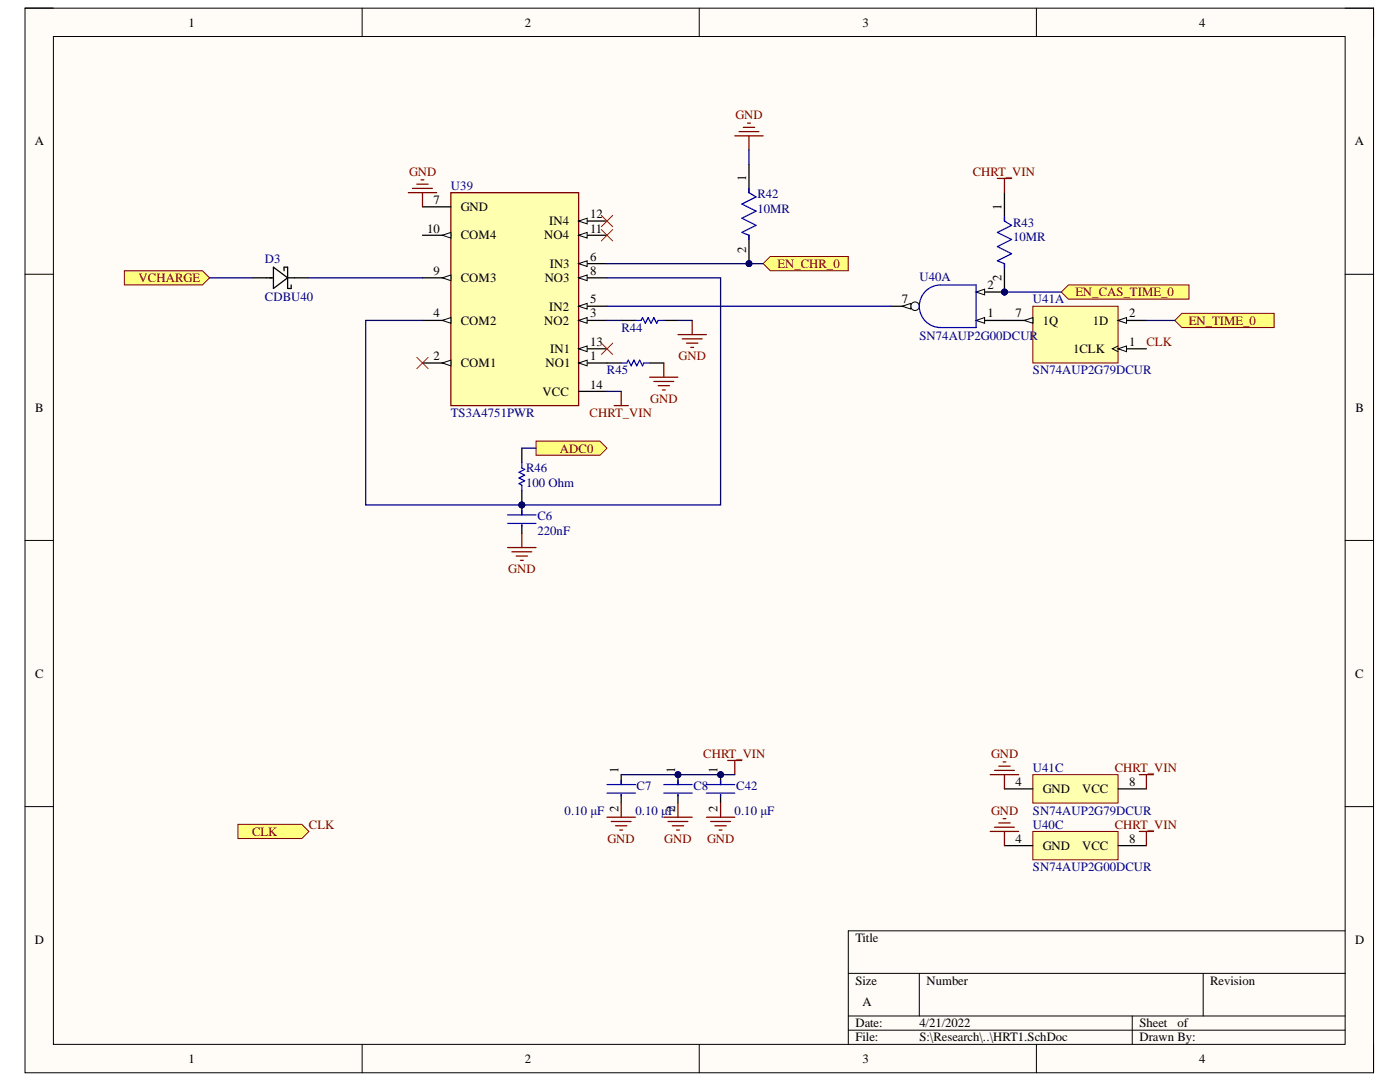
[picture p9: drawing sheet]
<svg xmlns="http://www.w3.org/2000/svg" width="279mm" height="216mm" viewBox="0 0 279 216" stroke-linecap="round" stroke-linejoin="round" font-family="sans-serif">
<defs><g id="words">
<g font-size="2.5">
<text x="37.6" y="5.3">1</text>
<text x="104.7" y="5.3">2</text>
<text x="172.1" y="5.3">3</text>
<text x="239.3" y="5.3">4</text>
<text x="6.9" y="29">A</text>
<text x="270.4" y="29">A</text>
<text x="86.5" y="40.8">7</text>
<text x="148.9" y="36.2" transform="rotate(-90 148.9 36.2)">1</text>
<text x="199.9" y="41.9" transform="rotate(-90 199.9 41.9)">1</text>
<text x="85.3" y="46.4">10</text>
<text x="92" y="47.8">COM4</text>
<text x="92" y="42.1">GND</text>
<text x="108.6" y="47.8">NO4</text>
<text x="109.6" y="45">IN4</text>
<text x="117.8" y="46.4">11</text>
<text x="117.8" y="43.5">12</text>
<text x="109.7" y="53.4">IN3</text>
<text x="117.8" y="52">6</text>
<text x="148.9" y="50.4" transform="rotate(-90 148.9 50.4)">2</text>
<text x="86.5" y="54.9">9</text>
<text x="92" y="56.3">COM3</text>
<text x="108.7" y="56.3">NO3</text>
<text x="117.8" y="54.9">8</text>
<text x="197.1" y="57.7">2</text>
<text x="199.9" y="56.1" transform="rotate(-90 199.9 56.1)">2</text>
<text x="86.5" y="63.3">4</text>
<text x="92" y="64.8">COM2</text>
<text x="108.6" y="64.8">NO2</text>
<text x="109.6" y="62">IN2</text>
<text x="117.8" y="63.3">3</text>
<text x="117.8" y="60.5">5</text>
<text x="180" y="60.5">7</text>
<text x="197.1" y="63.3">1</text>
<text x="202.7" y="63.3">7</text>
<text x="208.1" y="64.8">1Q</text>
<text x="218.1" y="64.8">1D</text>
<text x="225.4" y="63.3">2</text>
<text x="86.5" y="71.9">2</text>
<text x="109.8" y="70.4">IN1</text>
<text x="117.8" y="71.9">1</text>
<text x="117.8" y="69">13</text>
<text x="214.2" y="70.4">1CLK</text>
<text x="225.4" y="69">1</text>
<text x="92" y="73.3">COM1</text>
<text x="108.9" y="73.3">NO1</text>
<text x="117.8" y="77.5">14</text>
<text x="7" y="82.1">B</text>
<text x="108.3" y="79">VCC</text>
<text x="270.5" y="82.1">B</text>
<text x="7" y="135.2">C</text>
<text x="270.4" y="135.2">C</text>
<text x="123.4" y="154.3" transform="rotate(-90 123.4 154.3)">1</text>
<text x="134.8" y="154.3" transform="rotate(-90 134.8 154.3)">1</text>
<text x="143.2" y="154.3" transform="rotate(-90 143.2 154.3)">1</text>
<text x="123.4" y="162" transform="rotate(-90 123.4 162)">2</text>
<text x="134.8" y="162" transform="rotate(-90 134.8 162)">2</text>
<text x="143.2" y="162" transform="rotate(-90 143.2 162)">2</text>
<text x="202.7" y="156.9">4</text>
<text x="208.1" y="158.2">GND</text>
<text x="216" y="158.2">VCC</text>
<text x="225.4" y="156.9">8</text>
<text x="202.7" y="168.2">4</text>
<text x="208.1" y="169.6">GND</text>
<text x="216" y="169.6">VCC</text>
<text x="225.4" y="168.2">8</text>
<text x="6.9" y="188.3">D</text>
<text x="170.7" y="188">Title</text>
<text x="270.4" y="188.3">D</text>
<text x="170.7" y="196.5">Size</text>
<text x="184.9" y="196.5">Number</text>
<text x="241.5" y="196.5">Revision</text>
<text x="172.1" y="200.8">A</text>
<text x="170.7" y="205">Date:</text>
<text x="170.7" y="207.8">File:</text>
<text x="183.5" y="205">4/21/2022</text>
<text x="183.5" y="207.8">S:\Research\..\HRT1.SchDoc</text>
<text x="227.4" y="205">Sheet</text>
<text x="227.4" y="207.8">Drawn By:</text>
<text x="235" y="205">of</text>
<text x="37.6" y="212.1">1</text>
<text x="104.7" y="212.1">2</text>
<text x="172.1" y="212.1">3</text>
<text x="239.3" y="212.1">4</text>
</g>
<g font-size="2.5" fill="#800000">
<text x="146.8" y="23.8">GND</text>
<text x="81.6" y="35.1">GND</text>
<text x="194.1" y="35.1">CHRT_VIN</text>
<text x="155.1" y="53.4">EN_CHR_0</text>
<text x="27.7" y="56.3">VCHARGE</text>
<text x="214.6" y="59.1">EN_CAS_TIME_0</text>
<text x="237.3" y="64.8">EN_TIME_0</text>
<text x="135.4" y="71.9">GND</text>
<text x="228.8" y="69">CLK</text>
<text x="117.7" y="83.2">CHRT_VIN</text>
<text x="129.8" y="80.3">GND</text>
<text x="111.7" y="90.3">ADC0</text>
<text x="101.4" y="114.3">GND</text>
<text x="140.3" y="151.2">CHRT_VIN</text>
<text x="197.8" y="151.2">GND</text>
<text x="222.5" y="154">CHRT_VIN</text>
<text x="50.3" y="166.8">CLK</text>
<text x="61.7" y="165.3">CLK</text>
<text x="197.8" y="162.6">GND</text>
<text x="222.5" y="165.3">CHRT_VIN</text>
<text x="121.2" y="168.2">GND</text>
<text x="132.6" y="168.2">GND</text>
<text x="141.1" y="168.2">GND</text>
</g>
<g font-size="2.5" fill="#000080">
<text x="90" y="37.9">U39</text>
<text x="151.2" y="39.6">R42</text>
<text x="151.2" y="42.4">10MR</text>
<text x="202.2" y="45.2">R43</text>
<text x="52.9" y="52.5">D3</text>
<text x="202.2" y="48.1">10MR</text>
<text x="183.5" y="56">U40A</text>
<text x="52.9" y="60.1">CDBU40</text>
<text x="206.1" y="60.5">U41A</text>
<text x="124" y="66.2">R44</text>
<text x="183.5" y="67.9">SN74AUP2G00DCUR</text>
<text x="121.1" y="74.7">R45</text>
<text x="206.1" y="74.7">SN74AUP2G79DCUR</text>
<text x="90" y="83.2">TS3A4751PWR</text>
<text x="105" y="94.2">R46</text>
<text x="105" y="97.1">100 Ohm</text>
<text x="107.3" y="106.7">220nF</text>
<text x="107.3" y="103.9">C6</text>
<text x="206.1" y="154">U41C</text>
<text x="127.1" y="157.7">C7</text>
<text x="138.4" y="157.7">C8</text>
<text x="146.9" y="157.7">C42</text>
<text x="112.7" y="162.6">0.10 μF</text>
<text x="126.8" y="162.6">0.10 μF</text>
<text x="146.6" y="162.6">0.10 μF</text>
<text x="206.1" y="162.6">SN74AUP2G79DCUR</text>
<text x="206.1" y="165.3">U40C</text>
<text x="206.1" y="173.9">SN74AUP2G00DCUR</text>
</g>
</g></defs>
<path d="M5 1.6h269.1v212.5h-269.1z" fill-rule="evenodd" fill="#fffcf8"/>
<path d="M5 1.6h269.1v212.5h-269.1z" fill="none" stroke="#000" stroke-width=".2"/>
<path d="M10.7 7.3h257.8v201.1h-257.8z" fill-rule="evenodd" fill="#fffcf8"/>
<g fill="none" stroke="#000" stroke-width=".2">
<path d="M5 1.6h5.7M10.7 7.3h257.8v201.1h-257.8zM72.3 1.6v5.7M139.6 1.6v5.7M206.8 1.6v5.7M268.5 1.6h5.6v5.7M5 54.7h5.7M268.5 54.7h5.6M5 107.8h5.7M268.5 107.8h5.6M5 160.9h5.7M268.5 161h5.6"/>
<path d="M169.3 194.2h99.2M183.5 194.2v8.5M240.1 194.2v8.5M268.5 185.7h-99.2v22.7M72.3 208.4v5.7M139.6 208.4v5.7M169.3 202.7h99.2M169.3 205.6h99.2M206.8 208.4v5.7M226 202.7v5.7M274.1 208.4v5.7"/>
</g>
<path d="M24.8 54h15.6l1.4 1.4-1.4 1.5h-15.6z" fill-rule="evenodd" fill="#ffff80"/>
<path d="M24.8 54h15.6l1.4 1.4-1.4 1.5h-15.6z" fill="none" stroke="#800000" stroke-width=".2"/>
<path d="M47.5 164.5h12.7l1.5 1.4-1.5 1.4h-12.7z" fill-rule="evenodd" fill="#ffff80"/>
<path d="M47.5 164.5h12.7l1.5 1.4-1.5 1.4h-12.7z" fill="none" stroke="#800000" stroke-width=".2"/>
<path d="M107 88h12.7l1.4 1.4-1.4 1.4h-12.7z" fill-rule="evenodd" fill="#ffff80"/>
<path d="M107 88h12.7l1.4 1.4-1.4 1.4h-12.7z" fill="none" stroke="#800000" stroke-width=".2"/>
<path d="M234.5 63.9l1.4-1.4h18.4v2.9h-18.4z" fill-rule="evenodd" fill="#ffff80"/>
<path d="M234.5 63.9l1.4-1.4h18.4v2.9h-18.4z" fill="none" stroke="#800000" stroke-width=".2"/>
<path d="M152.3 52.6l1.4-1.4h15.6v2.8h-15.6z" fill-rule="evenodd" fill="#ffff80"/>
<path d="M152.3 52.6l1.4-1.4h15.6v2.8h-15.6z" fill="none" stroke="#800000" stroke-width=".2"/>
<path d="M211.8 58.3l1.4-1.4h24.1v2.8h-24.1z" fill-rule="evenodd" fill="#ffff80"/>
<path d="M211.8 58.3l1.4-1.4h24.1v2.8h-24.1z" fill="none" stroke="#800000" stroke-width=".2"/>
<path d="M90 38.4h25.5v42.5h-25.5z" fill-rule="evenodd" fill="#ffffb0"/>
<path d="M90 38.4h25.5v42.5h-25.5z" fill="none" stroke="#800000" stroke-width=".25"/>
<path d="M115.5 78.1h5.6M115.5 72.4h5.6" fill="none" stroke="#000" stroke-width=".25"/>
<path d="M115.5 72.4l1.7-.5v1.1z" fill="#f8fcff"/>
<path d="M115.5 72.4l1.7-.5v1.1z" fill="none" stroke="#000" stroke-width=".2"/>
<path d="M115.5 63.9h5.6" fill="none" stroke="#000" stroke-width=".25"/>
<path d="M115.5 63.9l1.7-.5v1.1z" fill="#f8fcff"/>
<path d="M115.5 63.9l1.7-.5v1.1z" fill="none" stroke="#000" stroke-width=".2"/>
<path d="M115.5 55.4h5.6" fill="none" stroke="#000" stroke-width=".25"/>
<path d="M115.5 55.4l1.7-.5v1.1z" fill="#f8fcff"/>
<path d="M115.5 55.4l1.7-.5v1.1z" fill="none" stroke="#000" stroke-width=".2"/>
<path d="M115.5 46.9h5.6" fill="none" stroke="#000" stroke-width=".25"/>
<path d="M115.5 46.9l1.7-.5v1.1z" fill="#f8fcff"/>
<path d="M115.5 46.9l1.7-.5v1.1z" fill="none" stroke="#000" stroke-width=".2"/>
<path d="M84.3 72.4h5.7" fill="none" stroke="#000" stroke-width=".25"/>
<path d="M88.3 72.4l1.7-.5v1.1z" fill="#f8fcff"/>
<path d="M88.3 72.4l1.7-.5v1.1z" fill="none" stroke="#000" stroke-width=".2"/>
<path d="M84.3 63.9h5.7" fill="none" stroke="#000" stroke-width=".25"/>
<path d="M88.3 63.9l1.7-.5v1.1z" fill="#f8fcff"/>
<path d="M88.3 63.9l1.7-.5v1.1z" fill="none" stroke="#000" stroke-width=".2"/>
<path d="M84.3 55.4h5.7" fill="none" stroke="#000" stroke-width=".25"/>
<path d="M88.3 55.4l1.7-.5v1.1z" fill="#f8fcff"/>
<path d="M88.3 55.4l1.7-.5v1.1z" fill="none" stroke="#000" stroke-width=".2"/>
<path d="M84.3 46.9h5.7" fill="none" stroke="#000" stroke-width=".25"/>
<path d="M88.3 46.9l1.7-.5v1.1z" fill="#f8fcff"/>
<path d="M88.3 46.9l1.7-.5v1.1z" fill="none" stroke="#000" stroke-width=".2"/>
<path d="M115.5 69.6h5.6" fill="none" stroke="#000" stroke-width=".25"/>
<path d="M115.5 69.6l1.7-.6v1.2z" fill="#f8fcff"/>
<path d="M115.5 69.6l1.7-.6v1.2z" fill="none" stroke="#000" stroke-width=".2"/>
<path d="M115.5 61.1h5.6" fill="none" stroke="#000" stroke-width=".25"/>
<path d="M115.5 61.1l1.7-.6v1.2z" fill="#f8fcff"/>
<path d="M115.5 61.1l1.7-.6v1.2z" fill="none" stroke="#000" stroke-width=".2"/>
<path d="M115.5 52.6h5.6" fill="none" stroke="#000" stroke-width=".25"/>
<path d="M115.5 52.6l1.7-.6v1.2z" fill="#f8fcff"/>
<path d="M115.5 52.6l1.7-.6v1.2z" fill="none" stroke="#000" stroke-width=".2"/>
<path d="M115.5 44.1h5.6" fill="none" stroke="#000" stroke-width=".25"/>
<path d="M115.5 44.1l1.7-.6v1.2z" fill="#f8fcff"/>
<path d="M115.5 44.1l1.7-.6v1.2z" fill="none" stroke="#000" stroke-width=".2"/>
<path d="M84.3 41.3h5.7" fill="none" stroke="#000" stroke-width=".25"/>
<circle cx="149.5" cy="52.6" r=".57" fill="#000080"/>
<circle cx="149.5" cy="52.6" r=".57" fill="none" stroke="#000080" stroke-width=".2"/>
<path d="M149.5 32.8v5.6M149.5 46.9v5.7" fill="none" stroke="#000" stroke-width=".25"/>
<circle cx="149.5" cy="52.6" r=".57" fill="#000080"/>
<circle cx="149.5" cy="52.6" r=".57" fill="none" stroke="#000080" stroke-width=".2"/>
<path d="M149.5 37.6v.8l1.4 .9-2.8 1.4 2.8 1.4-2.8 1.4 2.8 1.5-2.8 1.4 1.4 .5v.9" fill="none" stroke="#00f" stroke-width=".25"/>
<path d="M146.6 27.1h5.7M147.5 26.3h4M148.3 25.4h2.3M149.2 24.6h.6M149.5 27.1v2.8" fill="none" stroke="#800000" stroke-width=".25"/>
<circle cx="104.1" cy="100.8" r=".57" fill="#000080"/>
<circle cx="104.1" cy="100.8" r=".57" fill="none" stroke="#000080" stroke-width=".2"/>
<path d="M104.1 100.8v1.9" fill="none" stroke="#000" stroke-width=".25"/>
<circle cx="104.1" cy="100.8" r=".57" fill="#000080"/>
<circle cx="104.1" cy="100.8" r=".57" fill="none" stroke="#000080" stroke-width=".2"/>
<path d="M104.1 104.7v1.7" fill="none" stroke="#000" stroke-width=".25"/>
<path d="M101.3 102.7h5.7M101.3 104.4h5.7M104.1 101.9v.8M104.1 104.7v.3" fill="none" stroke="#00f" stroke-width=".25"/>
<path d="M101.3 109.3h5.7M102.2 110.1h3.9M103 111h2.3M103.9 111.8h.5M104.1 106.4v2.9" fill="none" stroke="#800000" stroke-width=".25"/>
<circle cx="104.1" cy="100.8" r=".57" fill="#000080"/>
<circle cx="104.1" cy="100.8" r=".57" fill="none" stroke="#000080" stroke-width=".2"/>
<path d="M104.1 89.4v2.9M104.1 97.9v2.9" fill="none" stroke="#000" stroke-width=".25"/>
<circle cx="104.1" cy="100.8" r=".57" fill="#000080"/>
<circle cx="104.1" cy="100.8" r=".57" fill="none" stroke="#000080" stroke-width=".2"/>
<path d="M126.8 63.9h1.1l.3-.5 .6 1.1 .6-1.1 .5 1.1 .6-1.1 .6 1.1 .2-.6h1.2M104.1 92.3v1.1l.6 .3-1.1 .5 1.1 .6-1.1 .6 1.1 .5-1.1 .6 .5 .3v1.1" fill="none" stroke="#00f" stroke-width=".25"/>
<path d="M124 63.9h2.8M132.5 63.9h2.8" fill="none" stroke="#000" stroke-width=".25"/>
<path d="M135.3 66.8h5.7M136.2 67.6h3.9M137 68.5h2.3M137.9 69.3h.5M138.1 63.9v2.9" fill="none" stroke="#800000" stroke-width=".25"/>
<path d="M206.1 61.1h17v11.3h-17z" fill-rule="evenodd" fill="#ffffb0"/>
<path d="M206.1 61.1h17v11.3h-17z" fill="none" stroke="#800000" stroke-width=".2"/>
<path d="M223.1 69.6h5.7" fill="none" stroke="#000" stroke-width=".25"/>
<path d="M223.1 69.6l1.7-.6v1.2z" fill="#f8fcff"/>
<path d="M223.1 69.6l1.7-.6v1.2zM223.1 69l-1.1 .6 1.1 .6" fill="none" stroke="#000" stroke-width=".2"/>
<path d="M223.1 63.9h5.7" fill="none" stroke="#000" stroke-width=".25"/>
<path d="M223.1 63.9l1.7-.5v1.1z" fill="#f8fcff"/>
<path d="M223.1 63.9l1.7-.5v1.1z" fill="none" stroke="#000" stroke-width=".2"/>
<path d="M200.5 63.9h5.6" fill="none" stroke="#000" stroke-width=".25"/>
<path d="M204.4 63.9l1.7-.5v1.1z" fill="#f8fcff"/>
<path d="M204.4 63.9l1.7-.5v1.1z" fill="none" stroke="#000" stroke-width=".2"/>
<path d="M206.1 154.6h17v5.6h-17z" fill-rule="evenodd" fill="#ffffb0"/>
<path d="M206.1 154.6h17v5.6h-17z" fill="none" stroke="#800000" stroke-width=".2"/>
<path d="M200.5 157.4h5.6M223.1 157.4h5.7" fill="none" stroke="#000" stroke-width=".25"/>
<circle cx="200.5" cy="58.3" r=".57" fill="#000080"/>
<circle cx="200.5" cy="58.3" r=".57" fill="none" stroke="#000080" stroke-width=".2"/>
<path d="M177.8 61.1h5.7" fill="none" stroke="#000" stroke-width=".25"/>
<circle cx="182.6" cy="61.1" r=".85" fill="#f8fcff"/>
<circle cx="182.6" cy="61.1" r=".85" fill="none" stroke="#000" stroke-width=".2"/>
<path d="M180.1 61.1l1.7-.6v1.2z" fill="#f8fcff"/>
<path d="M180.1 61.1l1.7-.6v1.2z" fill="none" stroke="#000" stroke-width=".2"/>
<path d="M194.8 63.9h5.7" fill="none" stroke="#000" stroke-width=".25"/>
<path d="M194.8 63.9l1.7-.5v1.1z" fill="#f8fcff"/>
<path d="M194.8 63.9l1.7-.5v1.1z" fill="none" stroke="#000" stroke-width=".2"/>
<path d="M194.8 58.3h5.7" fill="none" stroke="#000" stroke-width=".25"/>
<path d="M194.8 58.3l1.7-.6v1.1z" fill="#f8fcff"/>
<path d="M194.8 58.3l1.7-.6v1.1z" fill="none" stroke="#000" stroke-width=".2"/>
<circle cx="200.5" cy="58.3" r=".57" fill="#000080"/>
<circle cx="200.5" cy="58.3" r=".57" fill="none" stroke="#000080" stroke-width=".2"/>
<path d="M184.5 58.4a4.2 4.2 0 0 1 3.2-1.5h7.1v8.5h-7.1a4.2 4.2 0 0 1-3.8-2.5 4.2 4.2 0 0 1 .6-4.5z" fill="none" stroke="#00f" stroke-width=".25"/>
<path d="M206.1 165.9h17v5.7h-17z" fill-rule="evenodd" fill="#ffffb0"/>
<path d="M206.1 165.9h17v5.7h-17z" fill="none" stroke="#800000" stroke-width=".2"/>
<path d="M200.5 168.7h5.6M223.1 168.7h5.7" fill="none" stroke="#000" stroke-width=".25"/>
<circle cx="200.5" cy="58.3" r=".57" fill="#000080"/>
<circle cx="200.5" cy="58.3" r=".57" fill="none" stroke="#000080" stroke-width=".2"/>
<path d="M200.5 38.4v5.7M200.5 52.6v5.7" fill="none" stroke="#000" stroke-width=".25"/>
<circle cx="200.5" cy="58.3" r=".57" fill="#000080"/>
<circle cx="200.5" cy="58.3" r=".57" fill="none" stroke="#000080" stroke-width=".2"/>
<path d="M200.5 43.3v.8l1.4 .9-2.9 1.4 2.9 1.4-2.9 1.4 2.9 1.4-2.9 1.4 1.5 .6v.9M124 72.4h1.1l.3-.5 .6 1.1 .5-1.1 .6 1.1 .6-1.1 .5 1.1 .3-.6h1.1M121.1 156.6h5.7M121.1 158.3h5.7M124 155.7v.9M124 158.5v.3" fill="none" stroke="#00f" stroke-width=".25"/>
<g fill="none" stroke="#800000" stroke-width=".25">
<path d="M81.5 38.4h5.6M82.3 37.6h4M83.2 36.7h2.2M84 35.9h.6M84.3 38.4v2.9M199 35.6h2.9M200.5 35.6v2.8M124 78.1v2.8M129.6 75.3h5.7M130.5 76.1h4M131.3 77h2.3M132.2 77.8h.6"/>
<path d="M132.5 72.4v2.9M122.6 80.9h2.8M145.2 151.7h2.9M146.6 151.7v2.9M197.6 154.6h5.7M198.5 153.7h3.9M199.3 152.9h2.3M200.2 152h.5M200.5 154.6v2.8M227.4 154.6h2.8M228.8 154.6v2.8M197.6 165.9h5.7"/>
<path d="M198.5 165.1h3.9M199.3 164.2h2.3M200.2 163.4h.5M200.5 165.9v2.8M227.4 165.9h2.8M228.8 165.9v2.8"/>
</g>
<path d="M121.1 72.4h2.9M129.6 72.4h2.9M124 154.6v2M124 158.5v1.7" fill="none" stroke="#000" stroke-width=".25"/>
<circle cx="135.3" cy="154.6" r=".57" fill="#000080"/>
<circle cx="135.3" cy="154.6" r=".57" fill="none" stroke="#000080" stroke-width=".2"/>
<path d="M135.3 154.6v2" fill="none" stroke="#000" stroke-width=".25"/>
<circle cx="135.3" cy="154.6" r=".57" fill="#000080"/>
<circle cx="135.3" cy="154.6" r=".57" fill="none" stroke="#000080" stroke-width=".2"/>
<path d="M135.3 158.5v1.7" fill="none" stroke="#000" stroke-width=".25"/>
<path d="M132.5 156.6h5.6M132.5 158.3h5.6M135.3 155.7v.9M135.3 158.5v.3" fill="none" stroke="#00f" stroke-width=".25"/>
<circle cx="143.8" cy="154.6" r=".57" fill="#000080"/>
<circle cx="143.8" cy="154.6" r=".57" fill="none" stroke="#000080" stroke-width=".2"/>
<path d="M143.8 154.6v2" fill="none" stroke="#000" stroke-width=".25"/>
<circle cx="143.8" cy="154.6" r=".57" fill="#000080"/>
<circle cx="143.8" cy="154.6" r=".57" fill="none" stroke="#000080" stroke-width=".2"/>
<path d="M143.8 158.5v1.7" fill="none" stroke="#000" stroke-width=".25"/>
<path d="M141 156.6h5.6M141 158.3h5.6M143.8 155.7v.9M143.8 158.5v.3" fill="none" stroke="#00f" stroke-width=".25"/>
<g fill="none" stroke="#800000" stroke-width=".25">
<path d="M121.1 163.1h5.7M122 163.9h4M122.8 164.8h2.3M123.7 165.6h.6M124 160.2v2.9M132.5 163.1h5.6M133.3 163.9h4M134.2 164.8h2.2M135 165.6h.6M135.3 160.2v2.9M141 163.1h5.6M141.8 163.9h4"/>
<path d="M142.7 164.8h2.2M143.5 165.6h.6M143.8 160.2v2.9"/>
</g>
<path d="M120 43l2.3 2.2M120 45.8l2.3 2.3M122.3 43l-2.3 2.2M122.3 45.8l-2.3 2.3M83.2 71.3l2.2 2.3M85.4 71.3l-2.2 2.3" fill="none" stroke="#f00" stroke-width=".2"/>
<path d="M121.1 55.4h22.7v45.4h-70.8v-36.9h11.3" fill="none" stroke="#000080" stroke-width=".25"/>
<circle cx="104.1" cy="100.8" r=".57" fill="#000080"/>
<circle cx="104.1" cy="100.8" r=".57" fill="none" stroke="#000080" stroke-width=".2"/>
<path d="M121.1 52.6h31.2" fill="none" stroke="#000080" stroke-width=".25"/>
<circle cx="149.5" cy="52.6" r=".57" fill="#000080"/>
<circle cx="149.5" cy="52.6" r=".57" fill="none" stroke="#000080" stroke-width=".2"/>
<path d="M149.5 29.9v2.9M200.5 58.3h11.3M228.8 63.9h5.7M104.1 89.4h2.9" fill="none" stroke="#000080" stroke-width=".25"/>
<circle cx="200.5" cy="58.3" r=".57" fill="#000080"/>
<circle cx="200.5" cy="58.3" r=".57" fill="none" stroke="#000080" stroke-width=".2"/>
<path d="M121.1 63.9h2.9M121.1 61.1h56.7M135.3 63.9h2.8M124 154.6h22.6" fill="none" stroke="#000080" stroke-width=".25"/>
<circle cx="135.3" cy="154.6" r=".57" fill="#000080"/>
<circle cx="135.3" cy="154.6" r=".57" fill="none" stroke="#000080" stroke-width=".2"/>
<circle cx="143.8" cy="154.6" r=".57" fill="#000080"/>
<circle cx="143.8" cy="154.6" r=".57" fill="none" stroke="#000080" stroke-width=".2"/>
<path d="M41.8 55.4h8.5M61.7 55.4h22.6M121.1 78.1h2.9" fill="none" stroke="#000080" stroke-width=".25"/>
<path d="M120 68.5l2.3 2.2M122.3 68.5l-2.3 2.2" fill="none" stroke="#f00" stroke-width=".2"/>
<path d="M50.3 55.4h4.3M54.6 53.3l2.8 2.1-2.8 2.2zM56.7 54v-.7h.7v4.3h.7v-.7M57.4 55.4h4.3" fill="none" stroke="#000" stroke-width=".25"/>
<use href="#words"/>
</svg>
